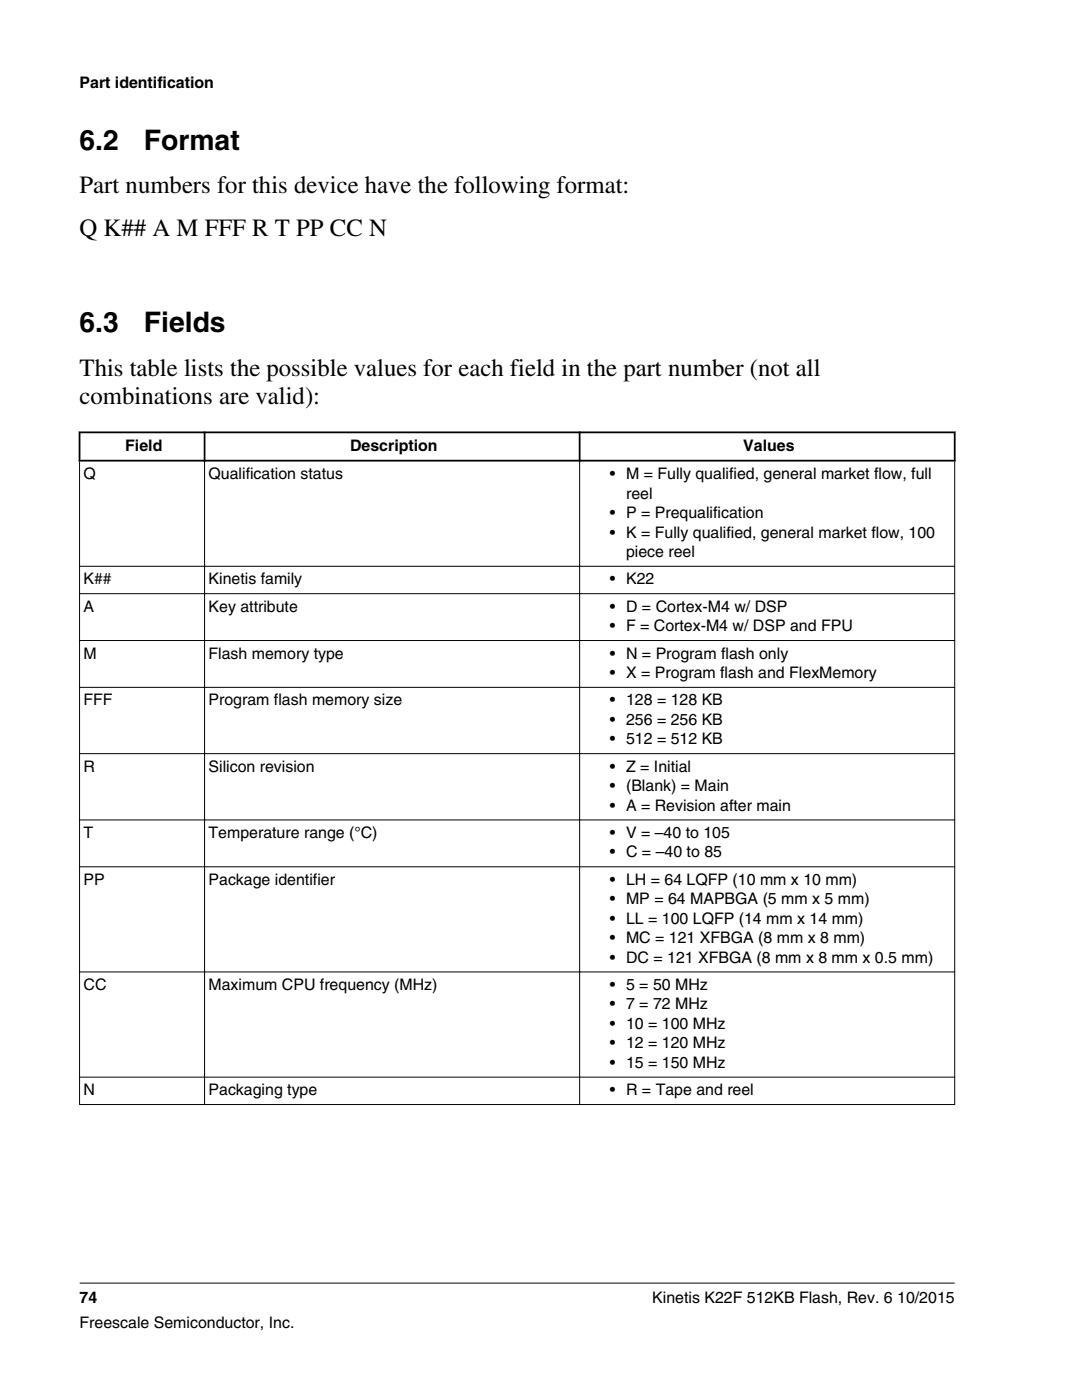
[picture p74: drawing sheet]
<svg xmlns="http://www.w3.org/2000/svg" width="216mm" height="279mm" viewBox="0 0 216 279" stroke-linecap="round" stroke-linejoin="round" font-family="sans-serif">
<defs><g id="words">
<g font-size="5.6">
<text x="15.9" y="29.9">6.2</text>
<text x="28.7" y="29.9">Format</text>
<text x="15.9" y="66.3">6.3</text>
<text x="28.7" y="66.3">Fields</text>
</g>
<g font-size="4.9">
<text x="15.9" y="38.6">Part numbers for this device have the following format:</text>
<text x="15.9" y="47.2">Q K## A M FFF R T PP CC N</text>
<text x="15.9" y="75">This table lists the possible values for each field in the part number (not all</text>
<text x="15.9" y="80.6">combinations are valid):</text>
</g>
<g font-size="3.2">
<text x="15.9" y="17.5">Part identification</text>
<text x="25" y="90">Field</text>
<text x="69.9" y="90">Description</text>
<text x="148.3" y="90">Values</text>
<text x="16.7" y="95.6">Q</text>
<text x="41.6" y="95.6">Qualification status</text>
<text x="121.7" y="95.6">• M = Fully qualified, general market flow, full</text>
<text x="124.9" y="99.5">reel</text>
<text x="121.7" y="103.4">• P = Prequalification</text>
<text x="121.7" y="107.3">• K = Fully qualified, general market flow, 100</text>
<text x="124.9" y="111.2">piece reel</text>
<text x="16.7" y="116.6">K##</text>
<text x="41.6" y="116.6">Kinetis family</text>
<text x="121.7" y="116.6">• K22</text>
<text x="16.7" y="122.1">A</text>
<text x="41.6" y="122.1">Key attribute</text>
<text x="121.7" y="122.1">• D = Cortex-M4 w/ DSP</text>
<text x="121.7" y="126">• F = Cortex-M4 w/ DSP and FPU</text>
<text x="16.7" y="131.4">M</text>
<text x="41.6" y="131.4">Flash memory type</text>
<text x="121.7" y="131.4">• N = Program flash only</text>
<text x="121.7" y="135.3">• X = Program flash and FlexMemory</text>
<text x="16.7" y="140.8">FFF</text>
<text x="41.6" y="140.8">Program flash memory size</text>
<text x="121.7" y="140.8">• 128 = 128 KB</text>
<text x="121.7" y="144.7">• 256 = 256 KB</text>
<text x="121.7" y="148.5">• 512 = 512 KB</text>
<text x="16.7" y="154">R</text>
<text x="41.6" y="154">Silicon revision</text>
<text x="121.7" y="154">• Z = Initial</text>
<text x="121.7" y="157.9">• (Blank) = Main</text>
<text x="121.7" y="161.8">• A = Revision after main</text>
<text x="16.7" y="167.2">T</text>
<text x="41.6" y="167.2">Temperature range (°C)</text>
<text x="121.7" y="167.2">• V = –40 to 105</text>
<text x="121.7" y="171.1">• C = –40 to 85</text>
<text x="16.7" y="176.6">PP</text>
<text x="41.6" y="176.6">Package identifier</text>
<text x="121.7" y="176.6">• LH = 64 LQFP (10 mm x 10 mm)</text>
<text x="121.7" y="180.5">• MP = 64 MAPBGA (5 mm x 5 mm)</text>
<text x="121.7" y="184.4">• LL = 100 LQFP (14 mm x 14 mm)</text>
<text x="121.7" y="188.2">• MC = 121 XFBGA (8 mm x 8 mm)</text>
<text x="16.7" y="197.6">CC</text>
<text x="41.6" y="197.6">Maximum CPU frequency (MHz)</text>
<text x="121.7" y="197.6">• 5 = 50 MHz</text>
<text x="121.7" y="192.1">• DC = 121 XFBGA (8 mm x 8 mm x 0.5 mm)</text>
<text x="121.7" y="201.5">• 7 = 72 MHz</text>
<text x="121.7" y="205.3">• 10 = 100 MHz</text>
<text x="121.7" y="209.2">• 12 = 120 MHz</text>
<text x="121.7" y="213.1">• 15 = 150 MHz</text>
<text x="16.7" y="218.6">N</text>
<text x="41.6" y="218.6">Packaging type</text>
<text x="121.7" y="218.6">• R = Tape and reel</text>
<text x="15.9" y="260">74</text>
<text x="130.1" y="260">Kinetis K22F 512KB Flash, Rev. 6 10/2015</text>
<text x="15.9" y="265">Freescale Semiconductor, Inc.</text>
</g>
</g></defs>
<path d="M15.7 86.3h175M15.7 91.9h175M15.9 86.1v6M40.8 86.1v6M115.7 86.1v6M190.5 86.1v6" fill="none" stroke="#000" stroke-width=".35"/>
<g fill="none" stroke="#000" stroke-width=".2">
<path d="M15.9 92.1v128.4M40.8 91.7v128.8M115.7 91.7v128.8M190.5 92.1v128.4M15.8 113h174.8M15.8 118.5h174.8M15.8 127.8h174.8M15.8 137.2h174.8M15.8 150.4h174.8M15.8 163.6h174.8M15.8 173h174.8M15.8 194h174.8"/>
<path d="M15.8 215h174.8M15.8 220.4h174.8M15.9 256.1h174.6"/>
</g>
<use href="#words"/>
</svg>
